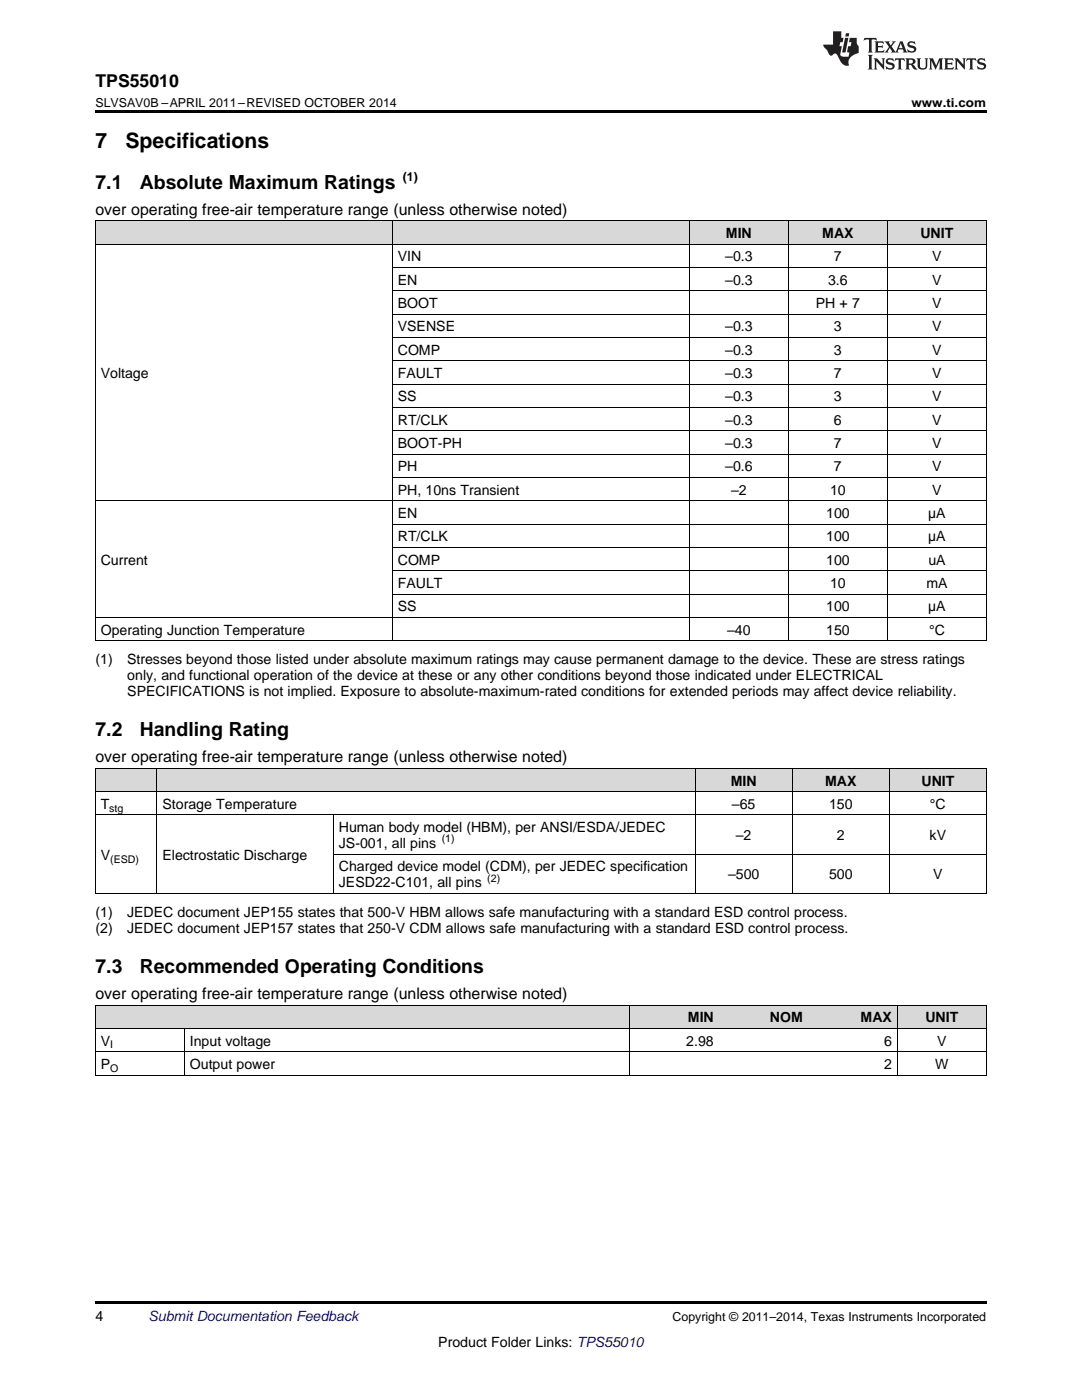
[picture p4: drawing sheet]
<svg xmlns="http://www.w3.org/2000/svg" width="216mm" height="279mm" viewBox="0 0 216 279" stroke-linecap="round" stroke-linejoin="round" font-family="sans-serif">
<defs><g id="words">
<g font-size="4.2">
<text x="19" y="29.6">7</text>
<text x="25" y="29.6">Specifications</text>
</g>
<g font-size="3.9">
<text x="19" y="37.7">7.1</text>
<text x="27.9" y="37.7">Absolute Maximum Ratings</text>
<text x="19" y="147">7.2</text>
<text x="27.9" y="147">Handling Rating</text>
<text x="19" y="194.2">7.3</text>
<text x="27.9" y="194.2">Recommended Operating Conditions</text>
</g>
<text font-size="3.5" x="19" y="17.3">TPS55010</text>
<g font-size="3.2">
<text x="19" y="42.9">over operating free-air temperature range (unless otherwise noted)</text>
<text x="19" y="152.1">over operating free-air temperature range (unless otherwise noted)</text>
<text x="19" y="199.4">over operating free-air temperature range (unless otherwise noted)</text>
</g>
<g font-size="2.8">
<text x="144.9" y="47.5">MIN</text>
<text x="164.1" y="47.5">MAX</text>
<text x="183.7" y="47.5">UNIT</text>
<text x="79.4" y="52.2">VIN</text>
<text x="144.7" y="52.2">–0.3</text>
<text x="166.4" y="52.2">7</text>
<text x="186" y="52.2">V</text>
<text x="79.4" y="56.8">EN</text>
<text x="144.7" y="56.8">–0.3</text>
<text x="165.2" y="56.8">3.6</text>
<text x="186" y="56.8">V</text>
<text x="79.4" y="61.5">BOOT</text>
<text x="162.8" y="61.5">PH + 7</text>
<text x="186" y="61.5">V</text>
<text x="79.4" y="66.1">VSENSE</text>
<text x="79.4" y="70.8">COMP</text>
<text x="144.7" y="66.1">–0.3</text>
<text x="144.7" y="70.8">–0.3</text>
<text x="166.4" y="66.1">3</text>
<text x="166.4" y="70.8">3</text>
<text x="186" y="66.1">V</text>
<text x="186" y="70.8">V</text>
<text x="20.1" y="75.5">Voltage</text>
<text x="79.4" y="75.5">FAULT</text>
<text x="144.7" y="75.5">–0.3</text>
<text x="166.4" y="75.5">7</text>
<text x="186" y="75.5">V</text>
<text x="79.4" y="80.1">SS</text>
<text x="144.7" y="80.1">–0.3</text>
<text x="166.4" y="80.1">3</text>
<text x="186" y="80.1">V</text>
<text x="79.4" y="84.8">RT/CLK</text>
<text x="79.4" y="89.4">BOOT-PH</text>
<text x="144.7" y="84.8">–0.3</text>
<text x="144.7" y="89.4">–0.3</text>
<text x="166.4" y="84.8">6</text>
<text x="166.4" y="89.4">7</text>
<text x="186" y="84.8">V</text>
<text x="186" y="89.4">V</text>
<text x="79.4" y="94.1">PH</text>
<text x="144.7" y="94.1">–0.6</text>
<text x="166.4" y="94.1">7</text>
<text x="186" y="94.1">V</text>
<text x="79.4" y="98.7">PH, 10ns Transient</text>
<text x="145.9" y="98.7">–2</text>
<text x="165.6" y="98.7">10</text>
<text x="186" y="98.7">V</text>
<text x="79.4" y="103.4">EN</text>
<text x="164.9" y="103.4">100</text>
<text x="185.2" y="103.4">µA</text>
<text x="20.1" y="112.7">Current</text>
<text x="79.4" y="108.1">RT/CLK</text>
<text x="79.4" y="112.7">COMP</text>
<text x="164.9" y="108.1">100</text>
<text x="164.9" y="112.7">100</text>
<text x="185.2" y="108.1">µA</text>
<text x="185.2" y="112.7">uA</text>
<text x="79.4" y="117.4">FAULT</text>
<text x="165.6" y="117.4">10</text>
<text x="184.9" y="117.4">mA</text>
<text x="79.4" y="122">SS</text>
<text x="164.9" y="122">100</text>
<text x="185.2" y="122">µA</text>
<text x="20.1" y="126.7">Operating Junction Temperature</text>
<text x="145.1" y="126.7">–40</text>
<text x="164.9" y="126.7">150</text>
<text x="185.4" y="126.7">°C</text>
<text x="19" y="132.5">(1)</text>
<text x="25.4" y="132.5">Stresses beyond those listed under absolute maximum ratings may cause permanent damage to the device. These are stress ratings</text>
<text x="25.4" y="135.7">only, and functional operation of the device at these or any other conditions beyond those indicated under ELECTRICAL</text>
<text x="25.4" y="138.9">SPECIFICATIONS is not implied. Exposure to absolute-maximum-rated conditions for extended periods may affect device reliability.</text>
<text x="20.1" y="161.4">T</text>
<text x="32.4" y="161.4">Storage Temperature</text>
<text x="145.8" y="156.8">MIN</text>
<text x="146" y="161.4">–65</text>
<text x="164.6" y="156.8">MAX</text>
<text x="165.4" y="161.4">150</text>
<text x="183.9" y="156.8">UNIT</text>
<text x="185.6" y="161.4">°C</text>
<text x="67.6" y="166.1">Human body model (HBM), per ANSI/ESDA/JEDEC</text>
<text x="146.8" y="167.7">–2</text>
<text x="167" y="167.7">2</text>
<text x="185.5" y="167.7">kV</text>
<text x="20.1" y="171.6">V</text>
<text x="32.4" y="171.6">Electrostatic Discharge</text>
<text x="67.6" y="169.3">JS-001, all pins</text>
<text x="67.6" y="173.9">Charged device model (CDM), per JEDEC specification</text>
<text x="67.6" y="177.1">JESD22-C101, all pins</text>
<text x="145.3" y="175.5">–500</text>
<text x="165.4" y="175.5">500</text>
<text x="186.2" y="175.5">V</text>
<text x="19" y="183">(1)</text>
<text x="25.4" y="183">JEDEC document JEP155 states that 500-V HBM allows safe manufacturing with a standard ESD control process.</text>
<text x="19" y="186.1">(2)</text>
<text x="25.4" y="186.1">JEDEC document JEP157 states that 250-V CDM allows safe manufacturing with a standard ESD control process.</text>
<text x="20.1" y="208.7">V</text>
<text x="37.9" y="208.7">Input voltage</text>
<text x="136.9" y="208.7">2.98</text>
<text x="137.3" y="204">MIN</text>
<text x="153.6" y="204">NOM</text>
<text x="171.7" y="204">MAX</text>
<text x="176.4" y="208.7">6</text>
<text x="184.6" y="204">UNIT</text>
<text x="187" y="208.7">V</text>
<text x="20.1" y="213.3">P</text>
<text x="37.9" y="213.3">Output power</text>
<text x="176.4" y="213.3">2</text>
<text x="186.6" y="213.3">W</text>
<text x="19" y="263.6">4</text>
<text x="87.5" y="268.9">Product Folder Links: TPS55010</text>
</g>
<text font-size="2.8" fill="#0000c8" x="29.6" y="263.6">Submit Documentation Feedback</text>
<g font-size="2.5">
<text x="19" y="21.4">SLVSAV0B –APRIL 2011–REVISED OCTOBER 2014</text>
<text x="181.9" y="21.4">www.ti.com</text>
<text x="80.4" y="36.2">(1)</text>
<text x="134.2" y="263.6">Copyright © 2011–2014, Texas Instruments Incorporated</text>
</g>
<g font-size="2.1">
<text x="21.8" y="162">stg</text>
<text x="22" y="172.2">(ESD)</text>
<text x="88.1" y="168.1">(1)</text>
<text x="97.2" y="176">(2)</text>
<text x="22" y="209.2">I</text>
<text x="22" y="213.9">O</text>
</g>
</g></defs>
<g fill="#d8d8d8">
<path d="M19 200.6h17.8v4.7h-17.8z"/>
<path d="M36.8 200.6h88.9v4.7h-88.9z"/>
<path d="M125.7 200.6h17.8v4.7h-17.8z"/>
<path d="M143.5 200.6h17.8v4.7h-17.8z"/>
<path d="M161.3 200.6h17.8v4.7h-17.8z"/>
<path d="M179.1 200.6h17.7v4.7h-17.7z"/>
<path d="M19 153.4h12.4v4.6h-12.4z"/>
<path d="M31.4 153.4h35.2v4.6h-35.2z"/>
<path d="M66.6 153.4h72.1v4.6h-72.1z"/>
<path d="M138.7 153.4h19.4v4.6h-19.4z"/>
<path d="M158.1 153.4h19.4v4.6h-19.4z"/>
<path d="M177.5 153.4h19.3v4.6h-19.3z"/>
<path d="M19 44.1h59.3v4.7h-59.3z"/>
<path d="M78.3 44.1h59.3v4.7h-59.3z"/>
<path d="M137.6 44.1h19.7v4.7h-19.7z"/>
<path d="M157.3 44.1h19.8v4.7h-19.8z"/>
<path d="M177.1 44.1h19.7v4.7h-19.7z"/>
</g>
<g fill="#000">
<path d="M19 22h177.8v.5h-177.8zM19 178.3l.2 .1zM66.5 178.3l.1 .1zM138.6 178.3l.1 .1zM158 178.3l.1 .1zM177.4 178.3l.1 .1zM196.7 178.3l.1 .1zM19 214.6h.2zM125.6 214.6h.1zM143.4 214.6h.1zM161.2 214.6h.1zM179 214.6h.1z"/>
<path d="M196.7 214.6h.1zM19 259.7h177.8v.5h-177.8z"/>
</g>
<g fill="none" stroke="#000" stroke-width=".2">
<path d="M19 48.7h177.8M19 44.1h177.8M19.1 44.1v83.9M78.3 44.1v83.9M78.3 58h118.5M78.3 53.4h118.5M137.5 44.1v83.9M157.3 44.1v83.9M177 44.1v83.9M196.8 44.1v83.9M78.3 76.7h118.5M78.3 72h118.5"/>
<path d="M78.3 67.4h118.5M78.3 62.7h118.5M19 100h177.8M78.3 95.3h118.5M78.3 90.6h118.5M78.3 86h118.5M78.3 81.3h118.5M78.3 118.6h118.5M78.3 113.9h118.5M78.3 109.3h118.5M78.3 104.6h118.5M19 127.9h177.8"/>
<path d="M19 123.2h177.8M19 158h177.8M19 153.3h177.8M19.1 153.4v25M31.3 153.4v25M138.7 153.4v25M158.1 153.4v25M177.4 153.4v25M196.8 153.4v25M19 178.3h177.8M19 162.6h177.8M66.5 162.7v15.7"/>
<path d="M66.6 170.5h130.2M19 214.5h177.8M19 209.9h177.8M19 205.2h177.8M19 200.6h177.8M19.1 200.6v14M36.8 205.2v9.4M125.7 200.6v14M179 200.6v14M196.8 200.6v14"/>
</g>
<g fill="#231f20">
<path d="M172.5 7.6l-.1 .5 .4-.2h.6v.1v2.1l-.2 .4h.9l-.2-.4v-2.1l.1-.1h.5l.5 .2-.2-.5zM174.5 8.3l.2 .3v1.5l-.2 .4h1.8l.2-.6a1.04 1.04 0 0 1-1.3 .2v-.7h.6l.3 .2v-.6l-.3 .2h-.6v-.6l.8-.1 .4 .3-.2-.5zM176.5 8.3l.9 1.1-.9 1.1h.8l-.2-.2 .4-.7 .5 .7-.2 .2h1.5l-.2-.2 .2-.4h.9l.1 .4-.2 .2h1l-.3-.3-.7-1.9h-.5l-.9 2-.8-1 .9-1h-.8l.1 .3-.4 .5-.3-.6 .1-.2zM179.7 8.6l.4 1h-.7zM181.3 8.4a.63 .63 0 0 0-.2 .7 .63 .63 0 0 0 .6 .4l.6 .2 .1 .2a.75 .75 0 0 1-.7 .4 .75 .75 0 0 1-.6-.5l.1 .7 .1-.1a1.11 1.11 0 0 0 1.5-.6 1.13 1.13 0 0 0-1.2-.8l-.1-.4a1.04 1.04 0 0 1 1.2 .2l-.2-.5-.2 .1-.4-.2zM173.2 10.9l.2 .4v2.2l-.2 .4h1l-.3-.4v-2.2l.3-.4zM174.3 11.6l.3 .4v1.5l-.3 .4h.8l-.2-.4v-1.3l1.5 1.7v-1.9l.2-.4h-.7l.2 .4v.9l-1.1-1.3zM177 11.8a.62 .62 0 0 0-.2 .7 .62 .62 0 0 0 .6 .4l.6 .1 .1 .3a.76 .76 0 0 1-.7 .3 .76 .76 0 0 1-.7-.4l.2 .7 .1-.1a1.11 1.11 0 0 0 1.5-.6 1.13 1.13 0 0 0-1.2-.8l-.1-.4a1.04 1.04 0 0 1 1.2 .2l-.2-.6-.2 .1-.5-.1zM178.7 11.6l-.2 .6a.61 .61 0 0 1 .8-.3v1.6l-.2 .4h.9l-.2-.4v-1.6a.63 .63 0 0 1 .7 .3l-.1-.6zM180.6 11.6l.3 .4v1.5l-.3 .4h1l-.2-.2-.1-.8 .6 .2a.76 .76 0 0 0 1.2 .7l-1-1a.58 .58 0 0 0 .6-.5 .58 .58 0 0 0-.5-.6zM181.4 11.9h.1a.45 .45 0 0 1 .5 .1 .45 .45 0 0 1 .1 .5l-.8 .2zM182.9 11.6l.2 .2a2.17 2.17 0 0 0 .3 1.9 .99 .99 0 0 0 1.6-.6v-1.1l.2-.4h-.7l.2 .2a1.92 1.92 0 0 1-.2 1.8 .6 .6 0 0 1-.9-.5v-1.1l.2-.4zM185.4 11.6l.2 .4v1.5l-.2 .4h.7l-.2-.4v-1.4l.8 1.8 .8-1.8v1.4l-.2 .4h.9l-.2-.4v-1.5l.2-.4h-.8l-.6 1.5-.6-1.5zM188.4 11.6l.2 .4v1.5l-.2 .4h1.8l.1-.6a1.04 1.04 0 0 1-1.2 .1v-.6h.5l.4 .2v-.6l-.4 .2h-.5v-.7h.8l.3 .3-.1-.6zM190.5 11.6l.2 .4v1.5l-.2 .4h.7l-.2-.4v-1.3l1.5 1.7v-1.9l.2-.4h-.7l.2 .4v.9l-1.1-1.3zM192.9 11.6l-.1 .6a.61 .61 0 0 1 .7-.3l.1 1.6-.3 .4h1l-.3-.4 .1-1.6a.63 .63 0 0 1 .7 .3l-.1-.6zM195.2 11.8a.62 .62 0 0 0-.2 .7 .62 .62 0 0 0 .6 .4l.6 .1 .1 .3a.76 .76 0 0 1-.7 .3 .76 .76 0 0 1-.6-.4l.1 .7 .1-.1a1.11 1.11 0 0 0 1.6-.6 1.13 1.13 0 0 0-1.3-.8l-.1-.4a1.04 1.04 0 0 1 1.2 .2l-.1-.6-.2 .1-.5-.1z"/>
<path d="M166.2 6.3v2.6h-1.9v.4l.8 .9a.91 .91 0 0 0 1 .8 .56 .56 0 0 1 .5-.3 .56 .56 0 0 1 .5 .3l.4 .8a1.53 1.53 0 0 0 1.9 1.2 1.54 1.54 0 0 1 1-2.1l.9-.3v-1.4a1.52 1.52 0 0 1-.4-1.6h-1.3l-.2 .8h.5l-.2 .8h-.5l-.1 1v.2l.4 .1-.2 .8a1.93 1.93 0 0 1-1.6-.3l.3-1.8h-.5l.2-.8h.4l.2-.8h-.4v-1.3zM168.6 7.6l-.6 2.9h.7l.6-2.9zM168.8 6.6l-.1 .7h.6l.2-.7z"/>
</g>
<use href="#words"/>
</svg>
